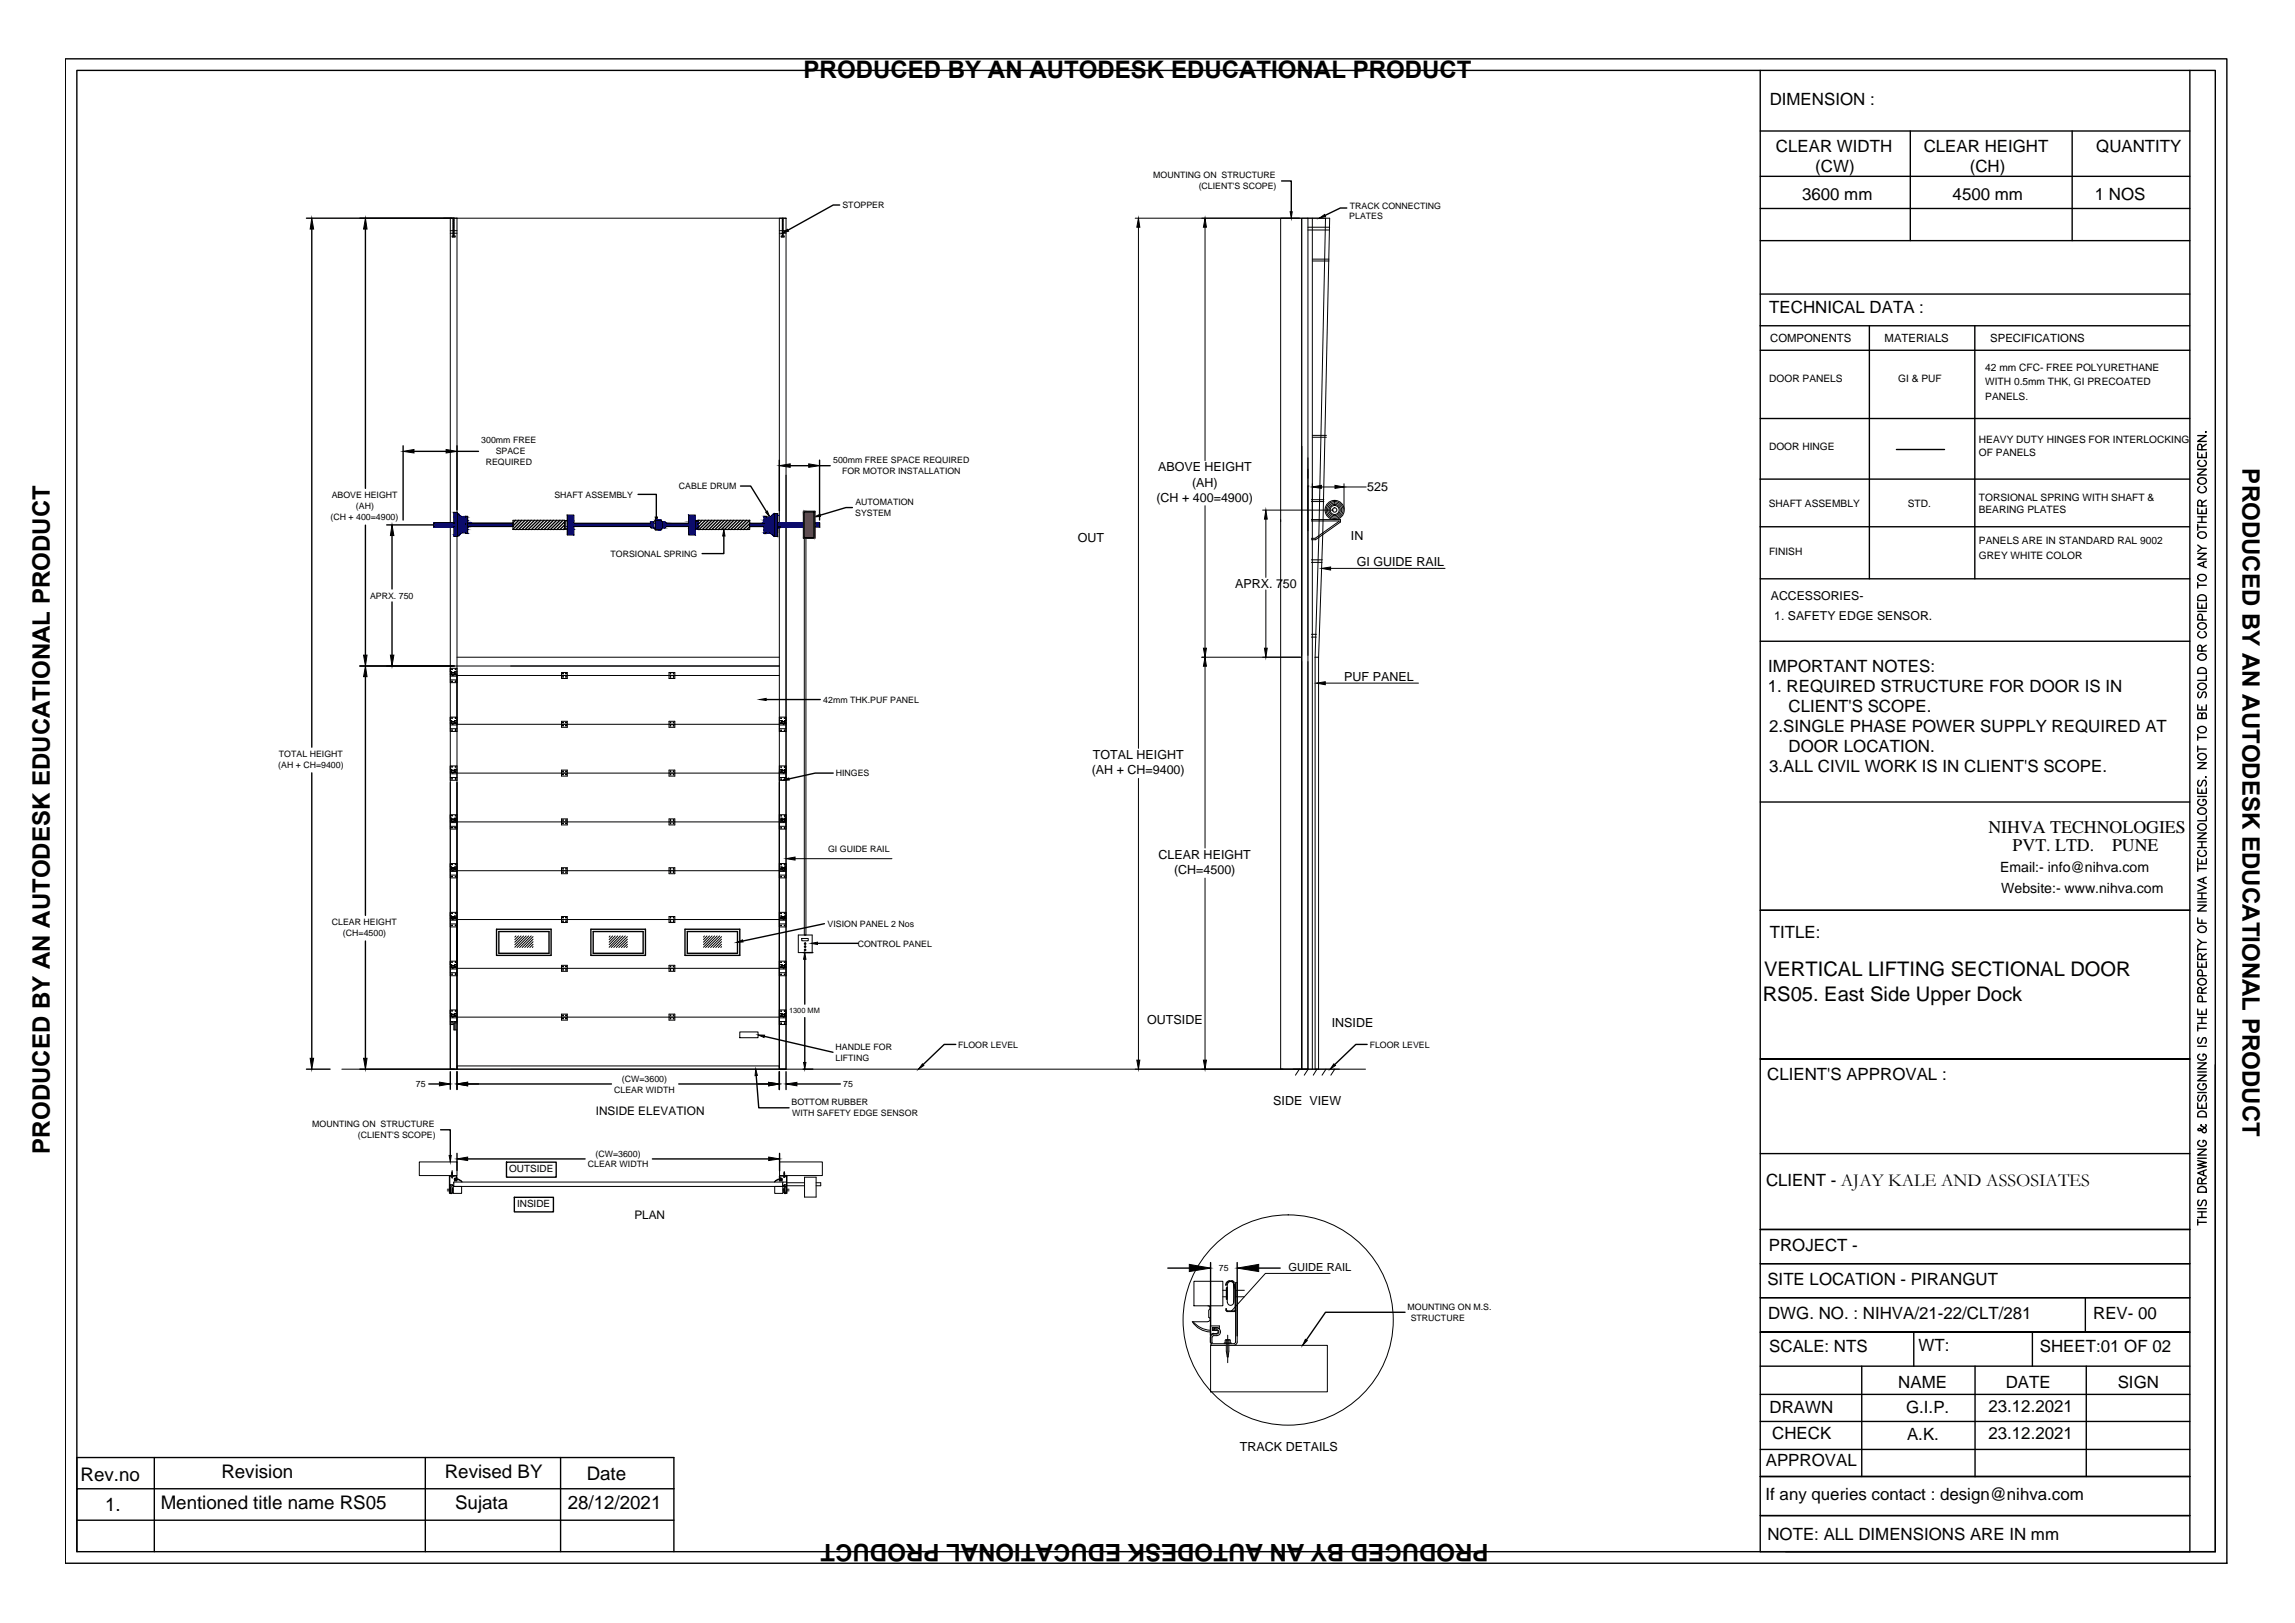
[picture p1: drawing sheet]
<svg xmlns="http://www.w3.org/2000/svg" width="420mm" height="297mm" viewBox="0 0 420 297" stroke-linecap="round" stroke-linejoin="round" font-family="sans-serif">
<defs><g id="words">
<g font-size="4.4">
<text x="147.1" y="14.2">PRODUCED BY AN AUTODESK EDUCATIONAL PRODUCT</text>
<text x="410.5" y="85.7" transform="rotate(90 410.5 85.7)">PRODUCED BY AN AUTODESK EDUCATIONAL PRODUCT</text>
<text x="9.1" y="211.1" transform="rotate(-90 9.1 211.1)">PRODUCED BY AN AUTODESK EDUCATIONAL PRODUCT</text>
<text x="272.5" y="282.6" transform="rotate(-180 272.5 282.6)">PRODUCED BY AN AUTODESK EDUCATIONAL PRODUCT</text>
</g>
<g font-size="3.7">
<text x="323" y="178.7">VERTICAL LIFTING SECTIONAL DOOR</text>
<text x="322.7" y="183.1">RS05. East Side Upper Dock</text>
</g>
<g font-size="3.4">
<text x="14.7" y="271">Rev.no</text>
<text x="40.5" y="270.5">Revision</text>
<text x="81.4" y="270.5">Revised BY</text>
<text x="107.4" y="270.8">Date</text>
<text x="19.2" y="276.5">1.</text>
<text x="29.4" y="276.2">Mentioned title name RS05</text>
<text x="83.3" y="276.2">Sujata</text>
<text x="103.9" y="276.2">28/12/2021</text>
</g>
<g font-size="3.3">
<text x="364" y="152.4">NIHVA TECHNOLOGIES</text>
<text x="368.5" y="155.8">PVT. LTD.</text>
<text x="386.7" y="155.8">PUNE</text>
</g>
<g font-size="3.1">
<text x="324" y="19.2">DIMENSION :</text>
<text x="325.1" y="27.7">CLEAR WIDTH</text>
<text x="352.2" y="27.7">CLEAR HEIGHT</text>
<text x="383.8" y="27.7">QUANTITY</text>
<text x="332.3" y="31.4">(CW)</text>
<text x="360.6" y="31.4">(CH)</text>
<text x="329.9" y="36.5">3600 mm</text>
<text x="357.5" y="36.5">4500 mm</text>
<text x="383.5" y="36.6">1 NOS</text>
<text x="323.9" y="57.2">TECHNICAL DATA :</text>
<text x="323.7" y="123">IMPORTANT NOTES:</text>
<text x="323.7" y="126.7">1. REQUIRED STRUCTURE FOR DOOR IS IN</text>
<text x="327.4" y="130.4">CLIENT'S SCOPE.</text>
<text x="323.9" y="134">2.SINGLE PHASE POWER SUPPLY REQUIRED AT</text>
<text x="327.4" y="137.7">DOOR LOCATION.</text>
<text x="323.9" y="141.4">3.ALL CIVIL WORK IS IN CLIENT'S SCOPE.</text>
<text x="324" y="171.7">TITLE:</text>
<text x="323.5" y="197.6">CLIENT'S APPROVAL :</text>
<text x="323.3" y="217.1">CLIENT - AJAY KALE AND ASSOSIATES</text>
<text x="323.8" y="229">PROJECT -</text>
<text x="323.6" y="235.2">SITE LOCATION - PIRANGUT</text>
<text x="323.7" y="241.4">DWG. NO. : NIHVA/21-22/CLT/281</text>
<text x="383.2" y="241.4">REV- 00</text>
<text x="323.9" y="247.5">SCALE: NTS</text>
<text x="351.3" y="247.3">WT:</text>
<text x="373.4" y="247.5">SHEET:01 OF 02</text>
<text x="347.5" y="254.1">NAME</text>
<text x="367.2" y="254.1">DATE</text>
<text x="387.7" y="254.1">SIGN</text>
<text x="323.9" y="258.7">DRAWN</text>
<text x="324.5" y="263.3">CHECK</text>
<text x="349" y="258.6">G.I.P.</text>
<text x="349.1" y="263.5">A.K.</text>
<text x="364" y="258.4">23.12.2021</text>
<text x="364" y="263.3">23.12.2021</text>
<text x="323.3" y="268.4">APPROVAL</text>
<text x="323.2" y="274.5">If any queries contact : design@nihva.com</text>
<text x="323.6" y="281.9">NOTE: ALL DIMENSIONS ARE IN mm</text>
</g>
<g font-size="2.6">
<text x="366.2" y="159.6">Email:- info@nihva.com</text>
<text x="366.4" y="163.4">Website:- www.nihva.com</text>
</g>
<g font-size="2.3">
<text x="212" y="86.2">ABOVE HEIGHT</text>
<text x="218.2" y="89">(AH)</text>
<text x="250.3" y="89.9">525</text>
<text x="211.7" y="91.8">(CH + 400=4900)</text>
<text x="197.3" y="99.1">OUT</text>
<text x="247.3" y="98.9">IN</text>
<text x="226.1" y="107.6">APRX. 750</text>
<text x="248.4" y="103.5">GI GUIDE RAIL</text>
<text x="246.1" y="124.6">PUF PANEL</text>
<text x="199.9" y="141.7">(AH + CH=9400)</text>
<text x="200.1" y="139">TOTAL HEIGHT</text>
<text x="212.1" y="157.2">CLEAR HEIGHT</text>
<text x="214.9" y="159.9">(CH=4500)</text>
<text x="210" y="187.4">OUTSIDE</text>
<text x="243.8" y="187.9">INSIDE</text>
<text x="233.1" y="202.3">SIDE VIEW</text>
<text x="227" y="265.5">TRACK DETAILS</text>
</g>
<g font-size="2.2">
<text x="324.2" y="109.8">ACCESSORIES-</text>
<text x="324.8" y="113.5">1. SAFETY EDGE SENSOR.</text>
<text x="109.1" y="204.1">INSIDE ELEVATION</text>
<text x="116.1" y="223.1">PLAN</text>
</g>
<g font-size="2.1">
<text x="324.1" y="62.6">COMPONENTS</text>
<text x="345" y="62.6">MATERIALS</text>
<text x="364.4" y="62.6">SPECIFICATIONS</text>
</g>
<text font-size="2" x="235.9" y="232.6">GUIDE RAIL</text>
<g font-size="1.9">
<text x="323.9" y="70">DOOR PANELS</text>
<text x="347.5" y="70">GI &amp; PUF</text>
<text x="363.4" y="67.9">42 mm CFC- FREE POLYURETHANE</text>
<text x="363.4" y="70.4">WITH 0.5mm THK, GI PRECOATED</text>
<text x="363.4" y="73.2">PANELS.</text>
<text x="323.9" y="82.4">DOOR HINGE</text>
<text x="362.3" y="81">HEAVY DUTY HINGES FOR INTERLOCKING</text>
<text x="362.3" y="83.5">OF PANELS</text>
<text x="323.8" y="92.8">SHAFT ASSEMBLY</text>
<text x="349.3" y="92.8">STD.</text>
<text x="362.3" y="93.9">BEARING PLATES</text>
<text x="362.3" y="91.7">TORSIONAL SPRING WITH SHAFT &amp;</text>
<text x="323.9" y="101.5">FINISH</text>
<text x="362.3" y="99.6">PANELS ARE IN STANDARD RAL 9002</text>
<text x="362.3" y="102.2">GREY WHITE COLOR</text>
</g>
<g font-size="1.8">
<text x="93.2" y="214.6">OUTSIDE</text>
<text x="94.7" y="221">INSIDE</text>
</g>
<g font-size="1.6">
<text x="211.1" y="32.5">MOUNTING ON STRUCTURE</text>
<text x="219.5" y="34.5">(CLIENT'S SCOPE)</text>
<text x="154.2" y="38.1">STOPPER</text>
<text x="247" y="40.1">PLATES</text>
<text x="247.1" y="38.2">TRACK CONNECTING</text>
<text x="88.1" y="81.2">300mm FREE</text>
<text x="90.8" y="83.1">SPACE</text>
<text x="88.9" y="85.1">REQUIRED</text>
<text x="124.3" y="89.5">CABLE DRUM</text>
<text x="152.5" y="84.8">500mm FREE SPACE REQUIRED</text>
<text x="154.1" y="86.8">FOR MOTOR INSTALLATION</text>
<text x="60.5" y="95.1">(CH + 400=4900)</text>
<text x="60.7" y="91.2">ABOVE HEIGHT</text>
<text x="65.2" y="93.1">(AH)</text>
<text x="101.5" y="91.1">SHAFT ASSEMBLY</text>
<text x="156.6" y="94.5">SYSTEM</text>
<text x="156.6" y="92.5">AUTOMATION</text>
<text x="111.8" y="101.9">TORSIONAL SPRING</text>
<text x="67.7" y="109.6">APRX. 750</text>
<text x="150.7" y="128.6">42mm THK.PUF PANEL</text>
<text x="50.9" y="140.5">(AH + CH=9400)</text>
<text x="51.1" y="138.5">TOTAL HEIGHT</text>
<text x="153" y="142.1">HINGES</text>
<text x="151.6" y="155.9">GI GUIDE RAIL</text>
<text x="60.8" y="169.3">CLEAR HEIGHT</text>
<text x="62.8" y="171.3">(CH=4500)</text>
<text x="151.5" y="169.6">VISION PANEL 2 Nos</text>
<text x="157" y="173.2">CONTROL PANEL</text>
<text x="175.4" y="191.7">FLOOR LEVEL</text>
<text x="250.8" y="191.7">FLOOR LEVEL</text>
<text x="153" y="192.2">HANDLE FOR</text>
<text x="153" y="194.2">LIFTING</text>
<text x="76.1" y="199">75</text>
<text x="112.5" y="200">CLEAR WIDTH</text>
<text x="113.8" y="198">(CW=3600)</text>
<text x="144.9" y="202.3">BOTTOM RUBBER</text>
<text x="154.4" y="199">75</text>
<text x="57.2" y="206.2">MOUNTING ON STRUCTURE</text>
<text x="65.5" y="208.2">(CLIENT'S SCOPE)</text>
<text x="145" y="204.3">WITH SAFETY EDGE SENSOR</text>
<text x="107.6" y="213.7">CLEAR WIDTH</text>
<text x="109" y="211.7">(CW=3600)</text>
<text x="223.2" y="232.6">75</text>
<text x="257.7" y="239.8">MOUNTING ON M.S.</text>
<text x="258.3" y="241.8">STRUCTURE</text>
</g>
<text font-size="1.4" x="144.5" y="185.5">1300 MM</text>
</g></defs>
<!-- layer: DOOR -->
<g fill="none" stroke="#000" stroke-width=".18">
<path d="M81.9 217.6h.5M81.9 217.9h.5M82.3 215.3v3.1l.1-3.1M82.4 218v.3M82.4 216.8l.5 .1M82.4 218l.1 .3 .1 .1M82.4 216.9v1.1M82.4 218h.1M82.4 216.8v.1M82.4 216.9h.4M82.4 215.2l1.2 .1M82.4 217.4v.8"/>
<path d="M82.4 218.3l.3 .2M82.5 215.2l-.1 .1M82.5 215.1l-.2 .2M82.6 215.2h.1M82.6 215.2v.2M82.6 215.4h.3M82.7 215.4h.1M82.8 217.5v.6zM82.8 214.2v1.5M82.8 217.3l-.3-.1-.1 .4a.6 .6 0 0 0 .2 .8l.2-.2v-.8M82.8 216.9h.1M82.8 214.8l-.1-.3v.9l.2-.2"/>
<path d="M82.8 218.2l-.1 .2M82.8 217.6h.2M82.8 217.9h.2M82.9 215.4h.1M82.9 218.2l-.2 .2M82.9 215.2h.1M83 217.1h1.5v1.3h-1.5zM83 217v.1M83.1 216.5v.4M83.1 216.9v.2h60.9M83.3 215.9h.2v.1h-.3v.1h.4v-.2M83.5 215.7l-.2 .1v.1"/>
<path d="M83.5 215.7h-.2v.2M83.5 215.6l-.3 .1v.2l.3 .1-.2-.1M83.6 215.3l-.1 .3M83.6 215.2h.1M83.6 215.3v.2M83.6 215.7v.1M83.7 215.5l-.2 .2M83.7 215.9h.1M83.7 215.8h.1M83.7 215.6l-.2 .1M83.7 215.8l.5 .1 .4 .4M83.7 215.9l.5 .1 .4 .3"/>
<path d="M141.8 217.1h1.5v1.3h-1.5zM142.7 215.9h.1M142.7 215.8h.1M142.7 215.9v.2h.4v-.1M142.7 215.3v.2M142.7 215.7v.1M142.7 215.9l-.5 .1-.4 .3M142.7 215.8l-.5 .1-.4 .4M142.7 215.6l.2 .1M142.7 215.5l.2 .2M142.8 215.3v.2M142.8 215.2h.1"/>
<path d="M142.8 215.5l.1 .1M142.8 215.7l.3 .1-.1 .1M142.8 215.7h.3l-.1 .2M142.8 215.6h.2a.21 .21 0 0 1 .1 .3 .21 .21 0 0 1-.3 .1l.2-.1M143 215.9h-.2v.1h.4M143.2 216.3l.1 .2M143.3 216.5v.4M143.3 216.9l-.1 .2M143.3 217.6h.2M143.3 217.9h.2M143.3 217v.1M143.4 215.2h.1"/>
<path d="M143.4 215.2v.2M143.5 216.9h.1M143.5 215.4h.1M143.5 217.5l.1 .6zM143.6 214.5v.9zM143.6 216.9h.3M143.6 214.5v1M143.6 217.4v.8M143.6 216.9h.1M143.7 218.5h.1M143.7 218.4l-.2-.2 .3 .2M143.7 215.2v.2h-.2"/>
<path d="M143.7 215.4h.1M143.8 215.2h.1M143.9 217.4v.8l-.1 .2-.2-.2M143.9 215.2l-1.2 .1M143.9 217.3l-.1-.1-.2 .1M143.9 217.3v.9M143.9 215.2l.1 .1M143.9 215.1l.2 .2M143.9 218.3l-.1 .2M143.9 216.8l-.4 .1M143.9 216.9v1.4M144 216.8v.1"/>
<path d="M144 216.9h.1M144 218l-.2 .4M144 216.3h-60.9v.2M144 215.3v3.1l.1-3.1M144 217.6h.5M144 217.9h.5M218.6 234.5h5.3v4.5h-5.3zM221.1 239a.4 .4 0 0 1 .4 .3 .4 .4 0 0 1-.2 .5M221.3 239.8v1.3a.4 .4 0 0 1 .2 .4 .4 .4 0 0 1-.4 .4M221.5 239.3v.2M223.9 237.3h.6M223.9 236.1h.6"/>
<path d="M224.4 235.2h.1M224.4 239.8v-.3h.2v.3M224.5 239.8l.2 .2h1.3l.2-.2M224.5 235.7h.2v2.1h-.2zM224.7 235.1v3.3M225.1 234.5h.6l.1 .3M225.1 234.4h.4M225.1 234.4a.83 .83 0 0 0-.7 .8M225.1 234.5a.7 .7 0 0 0-.6 .7M225.5 234.4l.5 .3M225.8 234.8l.3 1M225.9 235.1v2.2a1.84 1.84 0 0 1-.3 1.5 .57 .57 0 0 1-.9-.5"/>
<path d="M225.9 235.1v3.3M225.9 235.1a.57 .57 0 0 0-.6-.6 .57 .57 0 0 0-.6 .6M225.9 234.8l.3 1.1M226.1 235.8v4l-.1 .1h-1.3l-.1-.1M227.8 236.1h-1.6v1.2h1.6M218.3 241.9a4.4 4.4 0 0 0 3.3 1.9M218.4 241.9a4.4 4.4 0 0 0 3.1 1.6M221.6 243.9v.5M221.6 244.7v1M221.6 245.7l.2 .1 .1-.1M221.6 243.4v.1M221.8 245.9h4.1"/>
<path d="M221.8 245.9l-.1 .1 .1 .2M221.9 244.7v1M222.2 244.4h.5M222.2 244.1h.5M222.2 244.2h.5M222.2 244.2l-.5 .2-.1 .3M222.2 244l-.6 .3M222.2 244.4l-.3 .3M222.7 243.1l-.6 .1 .6 .2M222.7 243h-.7v.5h.7M222.8 243.5a.28 .28 0 0 1 .2 .2 .28 .28 0 0 1-.2 .3M222.8 243a.7 .7 0 0 1 .6 .7 .7 .7 0 0 1-.6 .7"/>
<path d="M222.8 243.3a.4 .4 0 0 1 .4 .4 .4 .4 0 0 1-.4 .5M222.8 243l.5 .2-.1-.5h-1.6v.7M224.1 245.9v-.1h1.3v.1M224.3 245.8v-.5l.1-.1h.8v.6M224.4 245.2h.7M224.5 245.3v2l.2 1h.1l.2-1v-2M224.8 244.4v5M226.2 245.6l-.3 .3M226.2 245.6v-10.8h.3v10.8M226.5 245.6l-.3 .5-.3 .1"/>
</g>
<path d="M82.4 215.2h1.2M142.8 215.2h1.1M221.8 246.2h4.1" fill="none" stroke="#dd6e6e" stroke-width=".18"/>
<!-- layer: 0 -->
<g fill="none" stroke="#000" stroke-width=".18">
<path d="M81.2 39.9h62.7M82.4 39.9h1.3v155.8h-1.3zM82.9 39.9v3.3M83.1 39.9l-.2 .1M83.1 39.9v3.3M142.7 39.9h1.2v155.8h-1.2zM143.2 39.9v3.3M143.3 39.9l-.1 .2M143.4 39.9v3.3M207.8 39.9h30.3M234.5 39.9h3.8v155.8h-3.8zM238.3 39.9h1.2v155.8h-1.2z"/>
<path d="M238.3 39.9h1.2M82.4 42.7h1.3M82.4 42.2h1.3M82.8 43.2h.5v.2h-.5zM83.1 42.2l-.2 .1M83.1 40l-.2 .2M83.1 40.2l-.2 .1M83.1 40.3l-.2 .2M83.1 40.4l-.2 .2M83.1 40.6l-.2 .2M83.1 40.7l-.2 .2M83.1 40.9l-.2 .1"/>
<path d="M83.1 41l-.2 .2M83.1 41.2l-.2 .1M83.1 41.3l-.2 .2M83.1 41.5l-.2 .1M83.1 41.6l-.2 .2M83.1 41.8l-.2 .1M83.1 41.9l-.2 .2M83.1 42.1l-.2 .1M83.1 42.6l-.2 .2M83.1 42.8l-.2 .1M83.1 42.9l-.2 .2M83.1 43.1l-.1 .1"/>
<path d="M83.1 42.3l-.2 .2M83.1 42.5l-.2 .1M142.7 42.7h1.2M142.7 42.2h1.2M143 43.2h.6v.2h-.6zM143.4 42.2h.1M143.4 40.1l-.2 .1M143.4 40.2l-.2 .2M143.4 40.3l-.2 .2M143.4 40.5l-.2 .1M143.4 40.6l-.2 .2M143.4 40.8l-.2 .1"/>
<path d="M143.4 40.9l-.2 .2M143.4 41.1l-.2 .1M143.4 41.2l-.2 .2M143.4 41.3l-.2 .2M143.4 41.5l-.2 .1M143.4 41.6l-.2 .2M143.4 41.8l-.2 .1M143.4 41.9l-.2 .2M143.4 42.1l-.2 .1M143.4 42.6l-.2 .2M143.4 42.8l-.2 .1M143.4 42.9l-.2 .2"/>
<path d="M143.4 43.1l-.1 .1M143.4 42.2l-.2 .2M143.4 42.3l-.2 .2M143.4 42.5l-.2 .1M208.4 41.6v95.4M220.6 41.6v42.7M240.3 47.4h3M240.3 47.8h3M240.3 79.7h2.5M79.4 96.4h3.7v1.7M83.1 93.8h.6v.2M83.7 94l.9 .6h.7"/>
<path d="M83.7 94v4.1l.9-.6h.7M103.3 95.2h-9.4v.6h-8.3v-1.3h-.3v3.1h.3v-1.2h8.3v.5h9.4M103.3 95.2l.3 .1M103.3 95.2v1.7M103.6 95.3h.1M103.6 96.8h.1M103.6 95.3h.3M103.6 96.8h.3M103.6 96.8l-.3 .1M103.6 95.3v1.5M119 95.8h-14v-1.5h-1.1v3.6h1.1v-1.5h14M119 96.4l.2 .2h.5"/>
<path d="M119 95.8v.6M119.7 95.5h-.5l-.2 .3M119.7 95.5l.3-.3v1.8l-.3-.4M119.7 95.5v1.1M121.3 95.5l-.3-.3v1.8l.3-.4h.5l.1-.2h4.2v1.5h1.2v-1.1l10 .1v-.5h2.6v1.2M121.3 95.5h.5l.1 .3M121.3 95.5v1.1M121.9 95.8v.6M127.6 95.3h.1M127.6 95.3h-.3v-1h-1.2v1.5h-4.2M127.6 95.3v1.5M127.8 95.2h9.5v.6h2.6"/>
<path d="M127.8 95.2l-.2 .1M127.8 95.2v1.7M140.2 94.5h.1M140.2 94.5h-.3v1.9M140.2 94.5v3.1M141.7 94h.1M141.7 94h.7v1.7h4.7M141.7 94l-.8 .6h-.7M142.4 95.7v.7M143 96.4h-.6v1.1M143.9 87v108.7h-1.2v-55.5M147.1 96.4h-4.7v1.8h-.7l-.8-.7h-.7"/>
<path d="M147.1 93.6h2.1v4.9h-2.1zM147.2 98.5v72.6M147.5 98.5v72.6M150 95.7h-.8v.7h.8M220.6 92.6v26M231.2 93.4h12.9M231.7 95v10.7M234.5 95.1v.4M240.1 91.5h2.3M240.1 91.8h2.3M240.1 95.1h5.3v.5l-4.6 3.2h-.7M240.1 95.3h5l-4.3 3.2h-.7"/>
<path d="M240.3 80h2.5M240.3 88.5v6.8M241.9 89.1h2.5M246.1 88.5v4.6M246.1 89.1h4M231.7 108v10.6M243.6 104h21M82.4 122.3v2.6h1.3v-2.6M82.4 131.2v2.7h1.3v-2.7M83.7 120.3h59M83.7 132.6h59M83.7 123.6h59"/>
<path d="M102.8 123.1h1.1v1.1h-1.1zM102.8 132h1.1v1.1h-1.1zM122.5 123.1h1v1.1h-1zM122.5 132h1v1.1h-1zM142.7 131.2v2.7h1.2M220 120.3h18.1M220.6 121.9v33.3M240.8 120.3l.6-21.9 1.3-58.5h.7l-1.2 57.9-.8 22.5M242.6 125h17.1M82.4 140.2v2.6h1.3v-2.6M82.4 143.2v52.5h1.3v-52.5M82.4 151.7h1.3"/>
<path d="M83.1 151.5h.6M83.7 159.4h59M83.7 150.4h59M83.7 141.5h59M102.8 158.8h1.1v1.1h-1.1zM102.8 140.9h1.1v1.1h-1.1zM102.8 149.9h1.1v1.1h-1.1zM122.5 158.8h1v1.1h-1zM122.5 140.9h1v1.1h-1zM122.5 149.9h1v1.1h-1zM142.7 151.7h1.2M142.7 142.8h1.2"/>
<path d="M145.6 157.2h17.7M208.4 142.5v51.5M82.4 169.6h1.3M82.4 178.6h1.3M82.4 160.7h1.3M83.7 177.2h59M83.7 168.3h59M94.5 171.3l-.3 .2M94.9 171.3l-.7 .7M95.4 171.3l-1.2 1.1M95.9 171.3l-1.7 1.6M96.3 171.3l-2.1 2.1"/>
<path d="M96.8 171.3l-2.1 2.1M97.3 171.3l-2.2 2.1M97.6 171.4l-2 2M97.6 171.9l-1.5 1.5M97.6 172.4l-1.1 1M97.6 172.8l-.6 .6M97.6 173.2l-.1 .2M102.8 167.7h1.1v1.1h-1.1zM102.8 176.7h1.1v1.1h-1.1zM111.7 171.3l-.2 .2M112.2 171.3l-.7 .7M112.6 171.3l-1.1 1.1"/>
<path d="M113.1 171.3l-1.6 1.6M113.6 171.3l-2.1 2.1M114 171.3l-2.1 2.1M114.5 171.3l-2.1 2.1M114.9 171.4l-2.1 2M114.9 171.9l-1.6 1.5M114.9 172.4l-1.1 1M114.9 172.8l-.7 .6M114.9 173.2l-.2 .2M122.5 167.7h1v1.1h-1zM122.5 176.7h1v1.1h-1zM129 171.3l-.2 .2"/>
<path d="M129.4 171.3l-.6 .7M129.9 171.3l-1.1 1.1M130.4 171.3l-1.6 1.6M130.8 171.3l-2 2.1M131.3 171.3l-2.1 2.1M131.8 171.3l-2.2 2.1M132.1 171.4l-2 2M132.1 171.9l-1.5 1.5M132.1 172.4l-1.1 1M132.1 172.8l-.6 .6M132.1 173.2l-.1 .2M142.7 169.6h1.2"/>
<path d="M142.7 178.6h1.2M142.7 160.7h1.2M146.1 171.1h2.6v3.2h-2.6zM146.8 171.8h1.2v.4h-1.2zM220.6 160.7v33.3M82.4 187.5h1.3M83.7 186.2h59M83.7 187.2h-.6v1.3h.6M102.8 185.6h1.1v1.1h-1.1zM122.5 185.6h1v1.1h-1zM135.4 188.9h3.4v1h-3.4zM142.7 187.5h1.2"/>
<path d="M207.8 195.7h30.3M76.8 212.7h6.9v2.5h-6.9zM142.7 212.7h7.9v2.5h-7.9zM144.1 216.5h3.2M144.1 217h3.2M147.3 215.4h2.1v3.7h-2.1zM149.4 216.5h.9v.5h-.9M243.5 233.1h-11.8l-6.2 6.8M218.3 241.9h2.8M221.6 246.2h21.4v8.5h-21.4z"/>
<circle cx="244.3" cy="93.3" r="1.55"/>
<circle cx="244.3" cy="93.3" r="1.29"/>
<circle cx="244.3" cy="93.3" r=".83"/>
<circle cx="244.3" cy="93.3" r="1.04"/>
<circle cx="244.3" cy="93.3" r=".4"/>
<circle cx="244.3" cy="93.3" r="1.76"/>
<circle cx="82.8" cy="122.5" r=".06"/>
<circle cx="82.8" cy="131.4" r=".06"/>
<circle cx="82.8" cy="133.6" r=".06"/>
<circle cx="82.8" cy="124.7" r=".06"/>
<circle cx="83.4" cy="122.5" r=".06"/>
<circle cx="83.4" cy="131.4" r=".06"/>
<circle cx="83.4" cy="133.6" r=".06"/>
<circle cx="83.4" cy="124.7" r=".06"/>
<circle cx="103.1" cy="123.9" r=".06"/>
<circle cx="103.1" cy="132.8" r=".06"/>
<circle cx="103.1" cy="123.3" r=".06"/>
<circle cx="103.1" cy="132.2" r=".06"/>
<circle cx="103.6" cy="123.3" r=".06"/>
<circle cx="103.6" cy="123.9" r=".06"/>
<circle cx="103.6" cy="132.8" r=".06"/>
<circle cx="103.6" cy="132.2" r=".06"/>
<circle cx="122.8" cy="132.2" r=".06"/>
<circle cx="122.8" cy="132.8" r=".06"/>
<circle cx="122.8" cy="123.9" r=".06"/>
<circle cx="122.8" cy="123.3" r=".06"/>
<circle cx="123.3" cy="123.3" r=".06"/>
<circle cx="123.3" cy="132.2" r=".06"/>
<circle cx="123.3" cy="132.8" r=".06"/>
<circle cx="123.3" cy="123.9" r=".06"/>
<circle cx="143" cy="131.4" r=".06"/>
<circle cx="143" cy="133.6" r=".06"/>
<circle cx="143.6" cy="133.6" r=".06"/>
<circle cx="143.6" cy="131.4" r=".06"/>
<circle cx="82.8" cy="158.2" r=".06"/>
<circle cx="82.8" cy="140.4" r=".06"/>
<circle cx="82.8" cy="142.6" r=".06"/>
<circle cx="82.8" cy="151.5" r=".06"/>
<circle cx="82.8" cy="149.3" r=".06"/>
<circle cx="83.4" cy="151.5" r=".06"/>
<circle cx="83.4" cy="140.4" r=".06"/>
<circle cx="83.4" cy="142.6" r=".06"/>
<circle cx="83.4" cy="158.2" r=".06"/>
<circle cx="83.4" cy="149.3" r=".06"/>
<circle cx="103.1" cy="159" r=".06"/>
<circle cx="103.1" cy="159.6" r=".06"/>
<circle cx="103.1" cy="150.1" r=".06"/>
<circle cx="103.1" cy="150.7" r=".06"/>
<circle cx="103.1" cy="141.2" r=".06"/>
<circle cx="103.1" cy="141.8" r=".06"/>
<circle cx="103.6" cy="159" r=".06"/>
<circle cx="103.6" cy="159.6" r=".06"/>
<circle cx="103.6" cy="150.7" r=".06"/>
<circle cx="103.6" cy="141.8" r=".06"/>
<circle cx="103.6" cy="150.1" r=".06"/>
<circle cx="103.6" cy="141.2" r=".06"/>
<circle cx="122.8" cy="150.7" r=".06"/>
<circle cx="122.8" cy="159" r=".06"/>
<circle cx="122.8" cy="159.6" r=".06"/>
<circle cx="122.8" cy="141.2" r=".06"/>
<circle cx="122.8" cy="150.1" r=".06"/>
<circle cx="122.8" cy="141.8" r=".06"/>
<circle cx="123.3" cy="159" r=".06"/>
<circle cx="123.3" cy="141.8" r=".06"/>
<circle cx="123.3" cy="150.1" r=".06"/>
<circle cx="123.3" cy="150.7" r=".06"/>
<circle cx="123.3" cy="159.6" r=".06"/>
<circle cx="123.3" cy="141.2" r=".06"/>
<circle cx="143" cy="151.5" r=".06"/>
<circle cx="143" cy="158.2" r=".06"/>
<circle cx="143" cy="149.3" r=".06"/>
<circle cx="143" cy="140.4" r=".06"/>
<circle cx="143" cy="142.6" r=".06"/>
<circle cx="143.6" cy="140.4" r=".06"/>
<circle cx="143.6" cy="158.2" r=".06"/>
<circle cx="143.6" cy="142.6" r=".06"/>
<circle cx="143.6" cy="149.3" r=".06"/>
<circle cx="143.6" cy="151.5" r=".06"/>
<circle cx="82.8" cy="176.1" r=".06"/>
<circle cx="82.8" cy="167.2" r=".06"/>
<circle cx="82.8" cy="178.3" r=".06"/>
<circle cx="82.8" cy="160.4" r=".06"/>
<circle cx="82.8" cy="169.4" r=".06"/>
<circle cx="83.4" cy="169.4" r=".06"/>
<circle cx="83.4" cy="178.3" r=".06"/>
<circle cx="83.4" cy="160.4" r=".06"/>
<circle cx="83.4" cy="176.1" r=".06"/>
<circle cx="83.4" cy="167.2" r=".06"/>
<circle cx="103.1" cy="168.6" r=".06"/>
<circle cx="103.1" cy="176.9" r=".06"/>
<circle cx="103.1" cy="177.5" r=".06"/>
<circle cx="103.1" cy="168" r=".06"/>
<circle cx="103.6" cy="168.6" r=".06"/>
<circle cx="103.6" cy="176.9" r=".06"/>
<circle cx="103.6" cy="177.5" r=".06"/>
<circle cx="103.6" cy="168" r=".06"/>
<circle cx="122.8" cy="176.9" r=".06"/>
<circle cx="122.8" cy="177.5" r=".06"/>
<circle cx="122.8" cy="168.6" r=".06"/>
<circle cx="122.8" cy="168" r=".06"/>
<circle cx="123.3" cy="168.6" r=".06"/>
<circle cx="123.3" cy="177.5" r=".06"/>
<circle cx="123.3" cy="176.9" r=".06"/>
<circle cx="123.3" cy="168" r=".06"/>
<circle cx="143" cy="178.3" r=".06"/>
<circle cx="143" cy="167.2" r=".06"/>
<circle cx="143" cy="169.4" r=".06"/>
<circle cx="143" cy="160.4" r=".06"/>
<circle cx="143" cy="176.1" r=".06"/>
<circle cx="143.6" cy="167.2" r=".06"/>
<circle cx="143.6" cy="160.4" r=".06"/>
<circle cx="143.6" cy="169.4" r=".06"/>
<circle cx="143.6" cy="176.1" r=".06"/>
<circle cx="143.6" cy="178.3" r=".06"/>
<circle cx="147.4" cy="173.3" r=".15"/>
<circle cx="147.4" cy="172.7" r=".15"/>
<circle cx="147.4" cy="173.9" r=".15"/>
<circle cx="82.8" cy="187.2" r=".06"/>
<circle cx="82.8" cy="185" r=".06"/>
<circle cx="83.4" cy="185" r=".06"/>
<circle cx="83.4" cy="187.2" r=".06"/>
<circle cx="103.1" cy="185.8" r=".06"/>
<circle cx="103.1" cy="186.4" r=".06"/>
<circle cx="103.6" cy="186.4" r=".06"/>
<circle cx="103.6" cy="185.8" r=".06"/>
<circle cx="122.8" cy="186.4" r=".06"/>
<circle cx="122.8" cy="185.8" r=".06"/>
<circle cx="123.3" cy="185.8" r=".06"/>
<circle cx="123.3" cy="186.4" r=".06"/>
<circle cx="143" cy="187.2" r=".06"/>
<circle cx="143" cy="185" r=".06"/>
<circle cx="143.6" cy="187.2" r=".06"/>
<circle cx="143.6" cy="185" r=".06"/>
<circle cx="235.8" cy="241.6" r="19.2"/>
</g>
<g fill="#000" stroke="#000" stroke-width=".18">
<path d="M236.2 38.7h.4l-.2 1.2zM241.5 39.9l1-.6 .2 .3zM57.1 39.9l.3 2h-.6zM66.9 39.9l.3 2h-.6zM143.2 42.7l1-.7 .2 .3zM208.4 39.9l.3 1.7h-.6zM220.6 39.9l.3 1.7h-.6zM71.8 96.1l.3 1.9h-.6zM73.8 82.6l2-.3v.6zM81.7 82.3l2 .3-2 .3zM119.9 94.6h.5l-.2 1.2zM132.5 96.9l.2 1.2h-.4z"/>
<path d="M140.2 93.7l.3-.2 .4 1.1zM142.7 85.2l2-.3v.6zM148.1 84.9l1.9 .3-1.9 .3zM149 94.6l1.1-.5 .1 .4zM231.7 93.4l.3 1.6h-.5zM240.3 89.1l1.6-.3v.6zM244.4 88.8l1.7 .3-1.7 .3zM66.6 119.9h.6l-.3 2zM71.5 119.9h.6l-.3 2zM220.3 118.6h.6l-.3 1.7zM231.5 118.6h.5l-.3 1.7zM241.9 104l1.7-.2v.5z"/>
<path d="M66.9 121.9l.3 1.9h-.6zM139.1 128l1.2-.2v.4zM220.6 120.3l.3 1.6h-.6zM241 125l1.6-.2v.5zM143.3 142.8l1.1-.4 .1 .4zM143.9 157.2l1.7-.3v.5zM134.8 172.5l1.1-.5 .1 .4zM147.3 174.3l.2 1.3h-.4zM148.5 172.6l1.2-.2v.5zM56.8 193.7h.6l-.3 2zM66.6 193.7h.6l-.3 2zM80.4 198l2 .4-2 .3z"/>
<path d="M83.7 198.4l1.9-.3v.6zM83.7 198.4l1.9-.4v.7zM138.4 195.7l.3 1.1-.5 .1zM138.8 189.4l1.2 .1-.1 .4zM140.7 198.1l2 .3-2 .3zM143.9 198.4l2-.3v.6zM147.1 194.5h.4l-.2 1.2zM168.9 194.7l.2 .3-.9 .7zM208.1 194h.6l-.3 1.7zM220.3 194h.6l-.3 1.7zM244.2 194.7l.3 .3-1 .7zM82.2 211.5h.4l-.2 1.2z"/>
<path d="M83.7 212.1l1.9-.3v.6zM140.7 211.8l2 .3-2 .3zM217.7 231.4l3.9 .7-3.9 .6zM226.5 232.1l3.9-.7v1.3zM239 245.1l.3 .2-.8 .9z"/>
</g>
<g fill="none" stroke="#000" stroke-width=".25">
<path d="M12 10.8h395.7v275.3h-395.7zM14.1 12.9h391.5v271.1h-391.5zM322.3 12.9v271.1h78.6v-271.1M56.1 39.9h27.1M153.7 37.5h-1.2l-8.3 4.6M234.6 33.1h1.8v5.6M239.5 39.9h3.2M246.6 38.1h-1.2l-2.8 1.3M322.3 24h78.6M322.3 38.2h78.6M322.3 32.3h78.6M349.7 24v20"/>
<path d="M379.4 24v20M57.1 41.9v94.9M66.9 41.9v47.5M322.2 59.6h78.7M322.3 53.8h78.6M322.3 44h78.6M342.2 59.6v46.3M361.5 59.6v46.3M322.3 76.6h78.6M322.3 64.1h78.6M402.4 79.7h1.5l-1.5 1.1h1.5M403.8 79v.1z"/>
<path d="M66.9 96.1v23.8M70.8 96.1h12.5M71.8 98v9.8M73.8 81.6v13.6M75.8 82.6h5.9M83.1 95.7h-3.7v.7M83.1 93.8v2.6M83.1 98.1h.6M83.7 81.6v11.7M83.7 82.6h3.9M85.6 95.8v.6M93.9 95.8v.6"/>
<path d="M94.4 95.2l-.5 .5M95 95.2l-1.1 1.1M95.5 95.2l-1.6 1.7M96.1 95.2l-1.7 1.7M96.7 95.2l-1.7 1.7M97.3 95.2l-1.7 1.7M97.8 95.2l-1.6 1.7M98.4 95.2l-1.7 1.7M99 95.2l-1.7 1.7M99.6 95.2l-1.7 1.7M100.2 95.2l-1.8 1.7M100.8 95.2l-1.8 1.7"/>
<path d="M101.3 95.2l-1.7 1.7M101.9 95.2l-1.7 1.7M102.5 95.2l-1.7 1.7M103.1 95.2l-1.7 1.7M103.3 95.5l-1.3 1.4M103.3 96.1l-.8 .8M103.3 96.7l-.2 .2M116.8 90.5h3.4v4.1M120 95.2h1M120 97h1M127.3 95.3v1.5M128 95.2l-.2 .2"/>
<path d="M128.5 95.2l-.7 .8M129.1 95.2l-1.3 1.4M129.7 95.2l-1.7 1.7M130.3 95.2l-1.7 1.7M130.9 95.2l-1.7 1.7M131.5 95.2l-1.7 1.7M132.1 95.2l-1.8 1.7M132.5 98.1v3.2h-4M132.6 95.2l-1.7 1.7M133.2 95.2l-1.7 1.7M133.8 95.2l-1.7 1.7M134.3 95.2l-1.7 1.7"/>
<path d="M134.9 95.2l-1.7 1.7M135.5 95.2l-1.7 1.7M135.6 89h1.8l2.9 4.6M136.1 95.2l-1.7 1.7M136.7 95.2l-1.7 1.7M137.3 95.2l-1.8 1.7M137.3 96.4v-.6l-1.2 1.1M137.3 96.4l-.6 .5M139.9 97.6h.3M141.7 94v4.1M142.7 84.2v9.3M144.7 85.2h3.4"/>
<path d="M147.2 93.7h1.8v4.7h-1.8zM150 84.2v11M150 95.7v.7M150 85.2h2M156.1 92.9h-1.2l-4.7 1.4M322.2 87.7h78.7M322.2 96.4h78.7M347.2 82.3h8.8M402.4 93v1h1.5v-1M402.4 85.9h1.5l-1.5 1h1.5M402.4 82.8v.9h1.5v-.9M402.4 96v1"/>
<path d="M402.4 99.8l.7 .5M402.4 96.5h1.5M402.4 95.6h1.5M402.4 94.6h1.5M402.4 97.6a.76 .76 0 0 1 1-.3 .76 .76 0 0 1 .4 .9 .82 .82 0 0 1-.9 .3 .82 .82 0 0 1-.5-.7zM402.4 87.7a.83 .83 0 0 1 .9-.3 .83 .83 0 0 1 .6 .8 .82 .82 0 0 1-.9 .4 .82 .82 0 0 1-.6-.7zM402.7 89a.59 .59 0 0 0-.4 .7 .59 .59 0 0 0 .6 .5h.4a.59 .59 0 0 0 .6-.5 .59 .59 0 0 0-.4-.7M402.7 84.3a.56 .56 0 0 0-.4 .6 .56 .56 0 0 0 .6 .5h.4a.56 .56 0 0 0 .6-.5 .56 .56 0 0 0-.4-.6M403.1 92.6l-.1-.9-.4-.2-.2 .4v.7h1.5M403.1 82.3l-.1-.9-.2-.1-.4 .1v.9h1.5M403.1 83.2v.5M403.1 93.4v.6"/>
<path d="M403.1 94.6v1M403.9 91.5l-.8 .5M403.9 81.3l-.8 .5M71.8 110.2v9.7M322.3 105.9h78.6M322.3 117.4h78.6M402.4 110.3v1h1.5v-1M402.4 101.3h1.5l-1.5 1h1.5M402.4 106.6v1M402.4 111.9h1.5M402.4 107.1h1.5M402.4 119.9a.83 .83 0 0 1 .9-.3 .83 .83 0 0 1 .6 .8 .82 .82 0 0 1-.9 .5 .82 .82 0 0 1-.6-.8z"/>
<path d="M402.4 114.3a.83 .83 0 0 1 .9-.3 .83 .83 0 0 1 .6 .7 .82 .82 0 0 1-.9 .5 .82 .82 0 0 1-.6-.8zM402.4 109.1a.87 .87 0 0 1 1.5 .3v.5h-1.5zM402.4 105.4a.76 .76 0 0 1 1-.3 .76 .76 0 0 1 .4 .9 .82 .82 0 0 1-.9 .3 .82 .82 0 0 1-.5-.7zM402.7 115.6a.59 .59 0 0 0-.4 .6 .59 .59 0 0 0 .6 .5h.4a.59 .59 0 0 0 .6-.5 .59 .59 0 0 0-.4-.6M403.1 119.1l-.1-.8-.4-.2-.2 .4v.6h1.5M403.1 110.7v.6M403.2 113.5v-.7a.43 .43 0 0 0-.7-.3l-.1 .3v.7h1.5M403.4 102.9v.7M403.9 102.7l-1.5 .6 1.5 .6M403.9 100.3h-.8l-.7 .6M403.9 118.1l-.8 .5M65.9 121.9h17.3"/>
<path d="M66.9 123.8v43.7M83.7 123.6v9M140.3 128h9.9M402.4 139.6h1.5l-1.5 1h1.5M402.4 129v.9h1.5v-.9M402.4 134.4v1.1M402.4 136.5v1.1M402.4 137.1h1.5M402.4 135h1.5M402.4 138.2a.83 .83 0 0 1 .9-.3 .83 .83 0 0 1 .6 .7 .82 .82 0 0 1-.9 .5 .82 .82 0 0 1-.6-.8zM402.4 133.2a.82 .82 0 0 1 .9-.3 .82 .82 0 0 1 .6 .8 .83 .83 0 0 1-.9 .4 .83 .83 0 0 1-.6-.7zM402.4 125.3a.83 .83 0 0 1 .9-.3 .83 .83 0 0 1 .6 .7 .82 .82 0 0 1-.9 .5 .82 .82 0 0 1-.6-.8z"/>
<path d="M402.4 122.5a.86 .86 0 0 1 1.5 .2v.5h-1.5zM402.6 126.6a.59 .59 0 0 0-.3 .6 .59 .59 0 0 0 .4 .5l.3-.3 .2-.6a.34 .34 0 0 1 .6 0 .72 .72 0 0 1-.1 .9M403.1 130.8l.1-.3h.2h.4l.1 .3v.7h-1.5v-.7l.1-.3 .5 .1 .1 .9M403.1 129.3v.6M403.9 123.6v.9h-1.5M57.1 141.4v52.3M152.5 141.5h-3.3l-4.7 1.1M322.3 146.8h78.6M402.4 157.1v1h1.5v-1M402.4 152.5h1.5l-1.5 1h1.5M402.4 144.2v1h1.5v-1M402.4 158.4v1.1"/>
<path d="M402.4 159h1.5M402.4 155.1h1.5M402.4 154.1h1.5M402.4 145.8h1.5M402.4 151.1a.76 .76 0 0 1 1-.4 .76 .76 0 0 1 .4 1 .82 .82 0 0 1-.9 .2 .82 .82 0 0 1-.5-.7zM402.4 148.1a.82 .82 0 0 1 .9-.3 .82 .82 0 0 1 .6 .8 .83 .83 0 0 1-.9 .4 .83 .83 0 0 1-.6-.7zM402.6 142.8a.59 .59 0 0 0-.3 .6 .59 .59 0 0 0 .4 .5l.3-.3 .2-.6a.34 .34 0 0 1 .6 0 .72 .72 0 0 1-.1 .9M402.7 155.6a.56 .56 0 0 0-.4 .7 .56 .56 0 0 0 .6 .4h.4a.56 .56 0 0 0 .6-.4 .56 .56 0 0 0-.4-.7M402.7 146.3a.53 .53 0 0 0-.3 .8 .82 .82 0 0 0 .9 .3 .82 .82 0 0 0 .6-.7 .46 .46 0 0 0-.6-.4v.4M403.1 144.6v.6M403.1 154.1v1M403.1 157.5v.6"/>
<path d="M403.8 142.2v.1zM403.9 149.3v.9h-1.5M66.9 172.2v21.5M83.7 177.2v-8.9v8.9M90.9 170.1h10v4.8h-10zM91.3 170.5h9.2v4h-9.2zM108.2 170.1h10v4.8h-10zM108.6 170.5h9.1v4h-9.1zM125.4 170.1h10v4.8h-10zM125.8 170.5h9.2v4h-9.2zM147 174.3h1.8M147.3 175.6v8.2"/>
<path d="M149.7 172.6h7.4M150.9 169.1l-14.9 3.1M322.3 166.6h78.6M402.4 176v1h1.5v-1M402.4 168v1h1.5M402.4 165.7h1.5l-1.5 1h1.5M402.4 161.9l1.5 .6-1.5 .6M402.4 173.2v1.1M402.4 173.8h1.5M402.4 171.9l.7 .6M402.4 165.1h1.5M402.4 164.5h1.5"/>
<path d="M402.4 163.5h1.5M402.4 179.4a.82 .82 0 0 1 .9-.3 .82 .82 0 0 1 .6 .7 .83 .83 0 0 1-.9 .5 .83 .83 0 0 1-.6-.8zM402.4 169.8a.82 .82 0 0 1 .9-.3 .82 .82 0 0 1 .6 .7 .83 .83 0 0 1-.9 .5 .83 .83 0 0 1-.6-.8zM403.1 175.6l-.1-.9-.4-.1-.2 .3v.7h1.5M403.1 163.5v1M403.1 168.4v.6M403.1 176.4v.6M403.2 178.6v-.7a.43 .43 0 0 0-.7-.3l-.1 .3v.7h1.5M403.4 160.8v.7M403.9 172.5h-.8l-.7 .6M403.9 160.5l-1.5 .6 1.5 .6M403.9 174.6l-.8 .5"/>
<path d="M56.1 195.7h4.3M65.9 195.7h17.3M78.5 198.4h1.9M82.4 196.1v3.3M83.7 196.1v3.3M85.6 198.4h26.3M124.3 198.4h16.4M138.4 196.9l.5 5.8h5.6M139.9 189.7l12.6 2.9M142.7 196.1v3.3M143.9 196.1v3.3M145.9 198.4h8"/>
<path d="M147 195.7h1.8M147.3 186.2v8.3M175 191.1h-2.1l-3.9 3.7M250.3 191.1h-2.1l-3.8 3.7M400.9 193.8h-78.6h78.6M402.4 196.8h1.5l-1.5 1h1.5M402.4 194.5h1.5l-1.5 1.1h1.5M402.4 184.7v.9h1.5v-.9M402.4 187.6v1.1M402.4 200h1.5M402.4 196.2h1.5M402.4 191.5h1.5"/>
<path d="M402.4 188.2h1.5M402.4 187.3h1.5M402.4 186.2h1.5M402.6 189.9a.55 .55 0 0 0-.3 .6 .55 .55 0 0 0 .4 .4h.2l.3-.9 .5-.1a.69 .69 0 0 1 0 1M402.7 198.3a.53 .53 0 0 0-.3 .9 .82 .82 0 0 0 .9 .2 .82 .82 0 0 0 .6-.7 .46 .46 0 0 0-.6-.4v.4M402.7 192.9a.56 .56 0 0 0-.4 .7 .56 .56 0 0 0 .6 .4h.4a.55 .55 0 0 0 .6-.5 .55 .55 0 0 0-.6-.6v.4M403.1 181.8l-.1-.9-.5-.1-.1 .3v.7h1.5M403.1 185.1v.5M403.1 186.2v1.1M403.2 183.3v-.7a.43 .43 0 0 0-.7-.3l-.1 .3v.7h1.5M403.9 180.7l-.8 .5M405.6 194.9v89.1h-78.7"/>
<path d="M80.7 206.8h1.7v4.7M83.7 211.1v3.1M85.6 212.1h21.5M92.7 212.7h9.1v2.7h-9.1zM94.2 219.1h7.1v2.7h-7.1zM119.4 212.1h21.3M142.7 211.1v3.2M322.3 211.1h78.6M402.4 212.4l1.5 .4-1.5 .4 1.5 .3-1.5 .4M402.4 210.3h1.5l-1.5 1.1h1.5M402.4 201.9v.9h1.5v-.9M402.4 212h1.5"/>
<path d="M402.4 217.4a.87 .87 0 0 1 1.5 .2v.6h-1.5zM402.4 203.6a.86 .86 0 0 1 1.5 .3v.5h-1.5zM402.6 219.6a.55 .55 0 0 0-.3 .6 .55 .55 0 0 0 .4 .5l.2-.1 .3-.8 .5-.2a.69 .69 0 0 1 0 1.1M402.6 200.5a.59 .59 0 0 0-.3 .5 .59 .59 0 0 0 .4 .5l.3-.3 .2-.6a.34 .34 0 0 1 .6 0 .72 .72 0 0 1-.1 .9M402.7 208.7a.56 .56 0 0 0-.4 .7 .56 .56 0 0 0 .6 .4h.4a.55 .55 0 0 0 .6-.5 .55 .55 0 0 0-.6-.6v.4M403 205.8l-.1 .2 .6 .3a.54 .54 0 0 1 .4 .5 .54 .54 0 0 1-.3 .5l-.4-.1-.3-.6a.34 .34 0 0 0-.5 .1l.2 .2a1.98 1.98 0 0 0 1.3-.8l-.1-.3M403.1 216.6l-.1-.9-.4-.1-.2 .4v.6h1.5M403.1 202.2v.6M403.4 214.3v.8M403.9 214.1l-1.5 .6 1.5 .6M403.9 215.6l-.8 .5M213.8 232.1h3.9"/>
<path d="M221.6 231.1v14.6M226.5 231.1v13.4M230.4 232.1h4M322.3 225h78.6M322.3 231.3h78.6M322.3 237.5h78.6M381.8 237.5v6.3M402.4 223.7h1.5M402.4 223.2v1M402.4 222.8h1.5M402.4 221.8h1.5M402.4 221.2h1.5"/>
<path d="M403.1 221.8v1M257.2 240.2h-14.5l-3.5 5.1M322.3 250h78.6M322.3 255.2h78.6M340.8 250v20.2M350.4 243.8v6.2M361.6 250v20.3M372.1 243.8v6.2M381.9 250v20.2M400.9 243.8h-78.6h78.6M14.1 272.5v-5.7h88.5v17.2M14.1 278.2h109.3"/>
<path d="M28.3 266.8v17.2M77.9 266.8v17.2M102.6 266.8h20.8v17.2M123.4 272.5h-109.3v11.5M322.3 260.2h78.6M322.3 277.4h78.6M322.3 265.3h78.6M400.9 270.2h-78.6h78.6"/>
</g>
<!-- layer: at_Rect -->
<path d="M82.4 121.9h60.3M83.7 143.2v52.5M142.7 143.2v52.5M83.7 195.1h59v.6h-59z" fill="none" stroke="#000" stroke-width=".18"/>
<!-- layer: at_Entity -->
<g fill="none" stroke="#000" stroke-width=".18">
<path d="M82.4 123h.3v.1v-.1zM82.4 131.9h.3v.2v-.2zM82.4 132.4h1.3M82.4 132.2h1.3M82.4 132.7h1.3M82.4 133.4h1.3M82.4 123.5h1.3M82.4 123.2h1.3M82.4 123.8h1.3M82.4 124.4h1.3M82.6 123.4v-.2v.2h.1h-.3h.3v.1M82.6 123.2h.1"/>
<path d="M82.6 132.3v-.1l.1 .1h-.3h.3v.1M82.6 132.1v.1M82.7 123.1h.5h-.5M82.7 123.1h.1M82.7 132.1h.5h-.5M82.7 123.3v.1M82.7 132v.1M82.7 132.3h.1M82.8 123.5v.1l.1-.1M82.8 132.4v.2l.1-.2M83.1 123.5v-.1h.3v.1M83.1 132.4v-.1h.3v.1"/>
<path d="M83.2 123h.1M83.2 123.1v.3h.2l-.2-.1M83.2 131.9h.1M83.2 132.1v.2h.2h-.2M83.4 123l-.2 .1M83.4 131.9h-.2v.2M83.7 123h-.5v.1M83.7 122.3h-1.3v.7M83.7 131.9h-.5v.2M83.7 131.2h-1.3v.7M142.7 131.9h.4v.2M142.7 131.2h1.2v.7"/>
<path d="M142.7 132.4h1.2M142.7 132.2h1.2M142.7 132.7h1.2M142.7 133.4h1.2M143 131.9h.1v.2M143 132.4v-.1h.3v.1M143.1 131.9h.1M143.1 132.1v.2h-.1h.1M143.4 132.4v.2l.1-.2M143.7 132.1h-.6h.6M143.7 131.9v.2v-.2h.2zM143.7 132v.1"/>
<path d="M143.7 132.3h.1M143.8 132.3v-.1l-.1 .1h.2h-.2v.1M143.8 132.1v.1M82.4 158.7h.3v.1v-.1zM82.4 149.7h.3v.2v-.2zM82.4 140.8h.3v.2v-.2zM82.4 159.2h1.3M82.4 158.9h1.3M82.4 159.5h1.3M82.4 150.3h1.3M82.4 150h1.3M82.4 150.6h1.3"/>
<path d="M82.4 151.2h1.3M82.4 141.4h1.3M82.4 141.1h1.3M82.4 141.6h1.3M82.4 142.3h1.3M82.6 159.1v-.2v.2h.1h-.3h.3v.1M82.6 158.9h.1M82.6 150.2v-.2v.2h.1h-.3h.3v.1M82.6 150h.1M82.6 141.2v-.1v.1h.1h-.3h.3v.2M82.6 141.1h.1M82.7 158.8h.5h-.5"/>
<path d="M82.7 149.9h.5h-.5M82.7 141h.5h-.5M82.7 140.9v.1M82.7 141.2h.1M82.7 149.9h.1M82.7 150.1v.1M82.7 158.8h.1M82.7 159.1h.1M82.8 159.2v.2l.1-.2M82.8 141.4v.1l.1-.1M82.8 150.3v.1l.1-.1M83.1 159.2v-.1h.3v.1"/>
<path d="M83.1 150.3v-.1h.3v.1M83.1 141.4v-.2h.3v.2M83.2 158.7h.1M83.2 158.8v.3h.2h-.2M83.2 149.7h.1M83.2 149.9v.3h.2l-.2-.1M83.2 140.8h.1M83.2 141v.2h.2h-.2M83.4 158.7h-.2v.1M83.4 149.7h-.2v.2M83.4 140.8h-.2v.2M83.7 158.7h-.5v.1"/>
<path d="M83.7 158h-1.3v.7M83.7 149.7h-.5v.2M83.7 149.1h-1.3v.6M83.7 140.8h-.5v.2M83.7 140.2h-1.3v.6M142.7 158.7h.4v.1M142.7 158h1.2v.7M142.7 149.7h.4v.2M142.7 149.1h1.2v.6M142.7 140.8h.4v.2M142.7 140.2h1.2v.6M142.7 159.2h1.2"/>
<path d="M142.7 158.9h1.2M142.7 159.5h1.2M142.7 150.3h1.2M142.7 150h1.2M142.7 150.6h1.2M142.7 151.2h1.2M142.7 141.4h1.2M142.7 141.1h1.2M142.7 141.6h1.2M142.7 142.3h1.2M143 158.7h.1v.1M143 159.2v-.1h.3v.1"/>
<path d="M143 149.7h.1v.2M143 150.3v-.1h.3v.1M143 140.8h.1v.2M143 141.4v-.2h.3v.2M143.1 158.7h.1M143.1 158.8v.3h-.1h.1M143.1 149.7h.1M143.1 149.9v.3h-.1l.1-.1M143.1 140.8h.1M143.1 141v.2h-.1h.1M143.4 141.4v.1l.1-.1M143.4 150.3v.1l.1-.1"/>
<path d="M143.4 159.2v.2l.1-.2M143.7 158.8h-.6h.6M143.7 158.7v.1v-.1h.2zM143.7 149.9h-.6h.6M143.7 149.7v.2v-.2h.2zM143.7 141h-.6h.6M143.7 140.8v.2v-.2h.2zM143.7 140.9v.1M143.7 141.2h.1M143.7 149.9h.1M143.7 150.1v.1M143.7 158.8h.1"/>
<path d="M143.7 159.1h.1M143.8 159.1v-.2v.2h-.1h.2h-.2v.1M143.8 158.9h.1M143.8 150.2v-.2v.2h-.1h.2h-.2v.1M143.8 150h.1M143.8 141.2v-.1v.1h-.1h.2h-.2v.2M143.8 141.1h.1M82.4 176.5h.3v.2v-.2zM82.4 167.7h.3v.1v-.1zM82.4 168.2h1.3M82.4 167.9h1.3M82.4 168.4h1.3"/>
<path d="M82.4 169.1h1.3M82.4 177.1h1.3M82.4 176.8h1.3M82.4 177.3h1.3M82.4 178h1.3M82.4 160.2h1.3M82.6 177v-.2l.1 .2h-.3h.3v.1M82.6 168v-.1l.1 .1h-.3h.3v.2M82.6 167.9h.1M82.6 176.8h.1M82.7 176.7h.5h-.5M82.7 167.8h.5h-.5"/>
<path d="M82.7 168h.1M82.7 167.7v.1M82.7 176.7h.1M82.7 176.9v.1M82.8 168.2v.1l.1-.1M82.8 177.1v.1l.1-.1M83.1 177.1v-.1h.3v.1M83.1 168.2v-.2h.3v.2M83.2 176.5h.1M83.2 176.7v.3h.2l-.2-.1M83.2 167.8v.2h.2h-.2M83.2 168h.1"/>
<path d="M83.2 167.6v.1M83.4 176.5h-.2v.2M83.4 167.7l-.2 .1M83.7 176.5h-.5v.2M83.7 175.9h-1.3v.6M83.7 167.7h-.5v.1M83.7 167h-1.3v.7M142.7 167.7h.4v.1M142.7 167h1.2v.7M142.7 176.5h.4v.2M142.7 175.9h1.2v.6M142.7 168.2h1.2"/>
<path d="M142.7 167.9h1.2M142.7 168.4h1.2M142.7 169.1h1.2M142.7 177.1h1.2M142.7 176.8h1.2M142.7 177.3h1.2M142.7 178h1.2M142.7 160.2h1.2M143 167.7l.1 .1M143 168.2v-.2h.3v.2M143 176.5h.1v.2M143 177.1v-.1h.3v.1"/>
<path d="M143.1 167.8v.2h-.1h.1M143.1 168h.1M143.1 176.5h.1M143.1 176.7v.3h-.1l.1-.1M143.1 167.6v.1M143.4 168.2v.1l.1-.1M143.4 177.1v.1l.1-.1M143.7 167.8h-.6h.6M143.7 167.7v.1v-.1h.2zM143.7 168h.1M143.7 176.7h-.6h.6M143.7 176.5v.2v-.2h.2z"/>
<path d="M143.7 167.7v.1M143.7 176.7h.1M143.7 176.9v.1M143.8 168v-.1l-.1 .1h.2h-.2v.2M143.8 177v-.2l-.1 .2h.2h-.2v.1M143.8 167.9h.1M143.8 176.8h.1M62.6 195.7h187.4M82.4 185.5h.3v.1v-.1zM82.4 186h1.3M82.4 185.8h1.3M82.4 186.3h1.3"/>
<path d="M82.4 187h1.3M82.6 185.9v-.1l.1 .1h-.3h.3v.1M82.6 185.7v.1M82.7 185.6h.5h-.5M82.7 185.6h.1M82.7 185.9h.1M82.8 186v.2l.1-.2M83.1 186v-.1h.3v.1M83.2 185.5h.1M83.2 185.6v.3h.2h-.2M83.4 185.5h-.2v.1M83.7 185.5h-.5v.1"/>
<path d="M83.7 184.8h-1.3v.7M142.7 185.5h.4v.1M142.7 184.8h1.2v.7M142.7 186h1.2M142.7 185.8h1.2M142.7 186.3h1.2M142.7 187h1.2M143 185.5h.1v.1M143 186v-.1h.3v.1M143.1 185.5h.1M143.1 185.6v.3h-.1h.1M143.4 186v.2l.1-.2"/>
<path d="M143.7 185.6h-.6h.6M143.7 185.5v.1v-.1h.2zM143.7 185.6h.1M143.7 185.9h.1M143.8 185.9v-.1l-.1 .1h.2h-.2v.1M143.8 185.7v.1"/>
</g>
<!-- layer: 0 -->
<path d="M93.5 195.7h49.2" fill="none" stroke="#a6a6a6" stroke-width=".18"/>
<path d="M83.1 187.2v1.3h.6zM83.1 187.2h.6v1.3z" fill="#545454" stroke="#545454" stroke-width=".18"/>
<!-- layer: BODY -->
<g fill="none" stroke="#000" stroke-width=".18">
<path d="M240.3 39.9v155.8M239.5 41.6h3.9M239.5 42.1h3.9M238.3 81.7v114M239.5 89h.1M239.5 83.8v36.1M240.1 102.5h2M240.1 102.9h1.9M240.1 116.1h.9M240.1 116.6h.9M239.5 121.1v74.6M236.7 195.7h8.5"/>
<path d="M237.9 195.7l-.7 1.1M239.5 195.7l-.7 1.1M240.8 195.7v-75.4h.6v75.4M241.1 195.7l-.7 1.1M242.8 195.7l-.8 1.1M244.4 195.7l-.8 1.1"/>
</g>
<!-- layer: 0 -->
<g fill="#00f" stroke="#00f" stroke-width=".18">
<path d="M141.4 94.3l.3-.3v.3z"/>
<path d="M127.6 95.3l.2-.1z"/>
<path d="M85.6 95.8h8.3z"/>
<path d="M86.8 96.4h7.1z"/>
<path d="M127.6 96.6h.2v.2z"/>
<path d="M121 96.8h.1z"/>
<path d="M83.7 97.9h.4l-.4 .2z"/>
<path d="M83.1 93.8v.2h.6zM83.1 93.8h.6v.2z"/>
<path d="M141.7 94h.7zM141.7 94h.7z"/>
<path d="M141.7 94v.3h.7zM141.7 94h.7v.3z"/>
<path d="M83.7 94v.5h.7zM83.7 94l.7 .5z"/>
<path d="M83.1 94v.5h.6zM83.1 94h.6v.5z"/>
<path d="M85.3 94.5v.1h.3zM85.3 94.5h.3v.1z"/>
<path d="M83.7 94.5v.1h.9zM83.7 94.5h.7l.2 .1z"/>
<path d="M83.1 94.5v.1h.6zM83.1 94.5h.6v.1z"/>
<path d="M140.9 94.6h.8l-.3-.3zM141.4 94.3h.3v.3z"/>
<path d="M139.9 94.5v.1h.3zM139.9 94.5h.3v.1z"/>
<path d="M83.7 94.6h1.6zM83.7 94.6h1.6z"/>
<path d="M83.1 94.6h.6zM83.1 94.6h.6z"/>
<path d="M140.2 94.6v.6h1.5zM140.2 94.6h1.5v.6z"/>
<path d="M139.9 94.6v.6h.3zM139.9 94.6h.3v.6z"/>
<path d="M85.3 94.6v.6h.3zM85.3 94.6h.3v.6z"/>
<path d="M83.7 94.6v.6h1.6zM83.7 94.6h1.6v.6z"/>
<path d="M140.2 95.2h1.5zM140.2 95.2h1.5z"/>
<path d="M139.9 95.2h.3zM139.9 95.2h.3z"/>
<path d="M120 95.2h1zM120 95.2h1z"/>
<path d="M85.3 95.2h.3zM85.3 95.2h.3z"/>
<path d="M83.7 95.2h1.6zM83.7 95.2h1.6z"/>
<path d="M140.2 95.2l1.5 .1zM140.2 95.2l1.5 .1z"/>
<path d="M139.9 95.2l.3 .1zM139.9 95.2l.3 .1z"/>
<path d="M126.1 94.3v1h1.2zM126.1 94.3h1.2v1z"/>
<path d="M103.9 94.3v1h1.1zM103.9 94.3h1.1v1z"/>
<path d="M85.3 95.2l.3 .1zM85.3 95.2l.3 .1z"/>
<path d="M83.7 95.2l1.6 .1zM83.7 95.2l1.6 .1z"/>
<path d="M140.2 95.3v.2h1.5zM140.2 95.3h1.5v.2z"/>
<path d="M139.9 95.3v.2h.3zM139.9 95.3h.3v.2z"/>
<path d="M127.6 95.3v.2h.2zM127.6 95.3h.2v.2z"/>
<path d="M127.3 95.3v.2h.3zM127.3 95.3h.3v.2z"/>
<path d="M126.1 95.3v.2h1.2zM126.1 95.3h1.2v.2z"/>
<path d="M121 95.2v.3h.3zM121 95.2l.3 .3z"/>
<path d="M85.3 95.3v.2h.3zM85.3 95.3h.3v.2z"/>
<path d="M83.7 95.3v.2h1.6zM83.7 95.3h1.6v.2z"/>
<path d="M127.6 95.5v.2h.2zM127.6 95.5h.2v.2z"/>
<path d="M127.3 95.5v.2h.3zM127.3 95.5h.3v.2z"/>
<path d="M121.3 95.5v.2h.5zM121.3 95.5h.5v.2z"/>
<path d="M121 95.5v.2h.3zM121 95.5h.3v.2z"/>
<path d="M85.3 95.5v.2h.3zM85.3 95.5h.3v.2z"/>
<path d="M83.7 95.5v.2h1.6zM83.7 95.5h1.6v.2z"/>
<path d="M83.1 94.6v1.1h.6zM83.1 94.6h.6v1.1z"/>
<path d="M141.7 94.3v1.4h.7zM141.7 94.3h.7v1.4z"/>
<path d="M140.2 95.5v.2h1.5zM140.2 95.5h1.5v.2z"/>
<path d="M139.9 95.5v.2h.3zM139.9 95.5h.3v.2z"/>
<path d="M127.6 95.7h.2zM127.6 95.7h.2z"/>
<path d="M127.3 95.7h.3zM127.3 95.7h.3z"/>
<path d="M121.3 95.7h.5zM121.3 95.7h.5z"/>
<path d="M121 95.7h.3zM121 95.7h.3z"/>
<path d="M120 95.2v.5h1zM120 95.2h1v.5z"/>
<path d="M85.3 95.7h.3zM85.3 95.7h.3z"/>
<path d="M83.7 95.7h1.6zM83.7 95.7h1.6z"/>
<path d="M83.1 95.7h.6zM83.1 95.7h.6z"/>
<path d="M142.4 95.7l4.7 .1zM142.4 95.7l4.7 .1z"/>
<path d="M141.7 95.7l.7 .1zM141.7 95.7l.7 .1z"/>
<path d="M140.2 95.7l1.5 .1zM140.2 95.7l1.5 .1z"/>
<path d="M139.9 95.7l.3 .1zM139.9 95.7l.3 .1z"/>
<path d="M127.6 95.7l.2 .1zM127.6 95.7l.2 .1z"/>
<path d="M127.3 95.7l.3 .1zM127.3 95.7l.3 .1z"/>
<path d="M121.3 95.7l.6 .1zM121.3 95.7l.6 .1z"/>
<path d="M121 95.7l.3 .1zM121 95.7l.3 .1z"/>
<path d="M120 95.7l1 .1zM120 95.7l1 .1z"/>
<path d="M85.3 95.7l.3 .1zM85.3 95.7l.3 .1z"/>
<path d="M83.7 95.7l1.6 .1zM83.7 95.7l1.6 .1z"/>
<path d="M83.1 95.7l.6 .1zM83.1 95.7l.6 .1z"/>
<path d="M142.4 95.8h4.7zM142.4 95.8h4.7z"/>
<path d="M141.7 95.8h.7zM141.7 95.8h.7z"/>
<path d="M140.2 95.8h1.5zM140.2 95.8h1.5z"/>
<path d="M139.9 95.8h.3zM139.9 95.8h.3z"/>
<path d="M127.6 95.8h.2zM127.6 95.8h.2z"/>
<path d="M127.3 95.8h.3zM127.3 95.8h.3z"/>
<path d="M126.1 95.5v.3h1.2zM126.1 95.5h1.2v.3z"/>
<path d="M121 95.8h.3zM121 95.8h.3z"/>
<path d="M120 95.8h1zM120 95.8h1z"/>
<path d="M85.3 95.8h.3zM85.3 95.8h.3z"/>
<path d="M83.7 95.8h1.6zM83.7 95.8h1.6z"/>
<path d="M83.1 95.8h.6zM83.1 95.8h.6z"/>
<path d="M127.6 95.8h.2zM127.6 95.8h.2z"/>
<path d="M127.3 95.8h.3zM127.3 95.8h.3z"/>
<path d="M126.1 95.8h1.2zM126.1 95.8h1.2z"/>
<path d="M121.3 95.8h.6zM121.3 95.8h.6z"/>
<path d="M119.2 95.5l-.2 .3h.7zM119.2 95.5h.5v.3z"/>
<path d="M103.9 95.3v.5h1.1zM103.9 95.3h1.1v.5z"/>
<path d="M85.6 95.8h8.3zM85.6 95.8h8.3z"/>
<path d="M85.3 95.8h.3zM85.3 95.8h.3z"/>
<path d="M83.7 95.8h1.6zM83.7 95.8h1.6z"/>
<path d="M83.1 95.8h.6zM83.1 95.8h.6z"/>
<path d="M127.3 95.8v.1h.3zM127.3 95.8h.3v.1z"/>
<path d="M121.9 95.8v.1h5.4zM121.9 95.8h5.4v.1z"/>
<path d="M85.3 95.8v.1h.3zM85.3 95.8h.3v.1z"/>
<path d="M83.7 95.8v.1h1.6zM83.7 95.8h1.6v.1z"/>
<path d="M83.1 95.8v.1h.6zM83.1 95.8h.6v.1z"/>
<path d="M142.4 95.8v.3h4.7zM142.4 95.8h4.7v.3z"/>
<path d="M141.7 95.8v.3h.7zM141.7 95.8h.7v.3z"/>
<path d="M140.2 95.8v.3h1.5zM140.2 95.8h1.5v.3z"/>
<path d="M139.9 95.8v.3h.3zM139.9 95.8h.3v.3z"/>
<path d="M137.3 95.8v.3h2.6zM137.3 95.8h2.6v.3z"/>
<path d="M121.9 95.9v.2h5.4zM121.9 95.9h5.4v.2z"/>
<path d="M121.3 95.8v.3h.6zM121.3 95.8h.6v.3z"/>
<path d="M121 95.8v.3h.3zM121 95.8h.3v.3z"/>
<path d="M85.6 95.8v.3h8.3zM85.6 95.8h8.3v.3z"/>
<path d="M85.3 95.9v.2h.3zM85.3 95.9h.3v.2z"/>
<path d="M83.7 95.9v.2h1.6zM83.7 95.9h1.6v.2z"/>
<path d="M83.1 95.9v.2h.6zM83.1 95.9h.6v.2z"/>
<path d="M142.4 96.1h4.7zM142.4 96.1h4.7z"/>
<path d="M141.7 96.1h.7zM141.7 96.1h.7z"/>
<path d="M140.2 96.1h1.5zM140.2 96.1h1.5z"/>
<path d="M139.9 96.1h.3zM139.9 96.1h.3z"/>
<path d="M137.3 96.1h2.6zM137.3 96.1h2.6z"/>
<path d="M121.9 96.1h5.4zM121.9 96.1h5.4z"/>
<path d="M121.3 96.1h.6zM121.3 96.1h.6z"/>
<path d="M121 96.1h.3zM121 96.1h.3z"/>
<path d="M85.6 96.1h8.3zM85.6 96.1h8.3z"/>
<path d="M85.3 96.1h.3zM85.3 96.1h.3z"/>
<path d="M83.7 96.1h1.6zM83.7 96.1h1.6z"/>
<path d="M142.4 96.1v.3h4.7zM142.4 96.1h4.7v.3z"/>
<path d="M141.7 96.1v.3h.7zM141.7 96.1h.7v.3z"/>
<path d="M140.2 96.1v.3h1.5zM140.2 96.1h1.5v.3z"/>
<path d="M139.9 96.1v.3h.3zM139.9 96.1h.3v.3z"/>
<path d="M137.3 96.1v.3h2.6zM137.3 96.1h2.6v.3z"/>
<path d="M127.6 95.8v.6h.2zM127.6 95.8h.2v.6z"/>
<path d="M127.3 95.9v.5h.3zM127.3 95.9h.3v.5z"/>
<path d="M121.9 96.1v.3h5.4zM121.9 96.1h5.4v.3z"/>
<path d="M121.3 96.1v.3h.6zM121.3 96.1h.6v.3z"/>
<path d="M121 96.1v.3h.3zM121 96.1h.3v.3z"/>
<path d="M85.6 96.1v.3h8.3zM85.6 96.1h8.3v.3z"/>
<path d="M85.3 96.1v.3h.3zM85.3 96.1h.3v.3z"/>
<path d="M83.7 96.1v.3h1.6zM83.7 96.1h1.6v.3z"/>
<path d="M142.4 96.4h4.7zM142.4 96.4h4.7z"/>
<path d="M141.7 96.4h.7zM141.7 96.4h.7z"/>
<path d="M140.2 96.4h1.5zM140.2 96.4h1.5z"/>
<path d="M139.9 96.4h.3zM139.9 96.4h.3z"/>
<path d="M137.3 96.4h2.6zM137.3 96.4h2.6z"/>
<path d="M127.6 96.4h.2zM127.6 96.4h.2z"/>
<path d="M127.3 96.4h.3zM127.3 96.4h.3z"/>
<path d="M121.9 96.4h5.4zM121.9 96.4h5.4z"/>
<path d="M121.3 96.4h.6zM121.3 96.4h.6z"/>
<path d="M103.9 95.8v.6h15.8zM103.9 95.8h15.8v.6z"/>
<path d="M85.6 96.4h8.3zM85.6 96.4h8.3z"/>
<path d="M85.3 96.4h.3zM85.3 96.4h.3z"/>
<path d="M83.7 96.4h1.6zM83.7 96.4h1.6z"/>
<path d="M142.4 96.4h4.7zM142.4 96.4h4.7z"/>
<path d="M141.7 96.4h.7zM141.7 96.4h.7z"/>
<path d="M140.2 96.4h1.5zM140.2 96.4h1.5z"/>
<path d="M139.9 96.4h.3zM139.9 96.4h.3z"/>
<path d="M137.3 96.4h2.6zM137.3 96.4h2.6z"/>
<path d="M127.6 96.4h.2zM127.6 96.4h.2z"/>
<path d="M127.3 96.4h.3zM127.3 96.4h.3z"/>
<path d="M121.3 96.4h.6zM121.3 96.4h.6z"/>
<path d="M121 96.4h.3zM121 96.4h.3z"/>
<path d="M85.3 96.4h.3zM85.3 96.4h.3z"/>
<path d="M83.7 96.4h1.6zM83.7 96.4h1.6z"/>
<path d="M83.1 96.1v.3h.6zM83.1 96.1h.6v.3z"/>
<path d="M142.4 96.4h4.7zM142.4 96.4h4.7z"/>
<path d="M141.7 96.4h.7zM141.7 96.4h.7z"/>
<path d="M140.2 96.4h1.5zM140.2 96.4h1.5z"/>
<path d="M139.9 96.4h.3zM139.9 96.4h.3z"/>
<path d="M137.3 96.4h2.6zM137.3 96.4h2.6z"/>
<path d="M121.3 96.4h.6zM121.3 96.4h.6z"/>
<path d="M121 96.4h.3zM121 96.4h.3z"/>
<path d="M85.3 96.4h.3zM85.3 96.4h.3z"/>
<path d="M83.7 96.4h1.6zM83.7 96.4h1.6z"/>
<path d="M83.1 96.4h.6zM83.1 96.4h.6z"/>
<path d="M79.4 95.7v.7h3.7zM79.4 95.7h3.7v.7z"/>
<path d="M142.4 96.4h4.7zM142.4 96.4h4.7z"/>
<path d="M141.7 96.4h.7zM141.7 96.4h.7z"/>
<path d="M140.2 96.4h1.5zM140.2 96.4h1.5z"/>
<path d="M139.9 96.4h.3zM139.9 96.4h.3z"/>
<path d="M127.6 96.4h.2zM127.6 96.4h.2z"/>
<path d="M127.3 96.4h.3zM127.3 96.4h.3z"/>
<path d="M85.3 96.4h.3zM85.3 96.4h.3z"/>
<path d="M83.7 96.4h1.6zM83.7 96.4h1.6z"/>
<path d="M83.1 96.4h.6zM83.1 96.4h.6z"/>
<path d="M79.4 96.4h3.7zM79.4 96.4h3.7z"/>
<path d="M149.2 95.7v.7h.8zM149.2 95.7h.8v.7z"/>
<path d="M142.4 96.4h4.7zM142.4 96.4h4.7z"/>
<path d="M141.7 96.4h.7zM141.7 96.4h.7z"/>
<path d="M140.2 96.4h1.5zM140.2 96.4h1.5z"/>
<path d="M139.9 96.4h.3zM139.9 96.4h.3z"/>
<path d="M127.6 96.4h.2zM127.6 96.4h.2z"/>
<path d="M127.3 96.4h.3zM127.3 96.4h.3z"/>
<path d="M121.3 96.4h.5zM121.3 96.4h.6z"/>
<path d="M121 96.4h.3zM121 96.4h.3z"/>
<path d="M85.3 96.4h.3zM85.3 96.4h.3z"/>
<path d="M83.7 96.4h1.6zM83.7 96.4h1.6z"/>
<path d="M83.1 96.4h.6zM83.1 96.4h.6z"/>
<path d="M79.4 96.4h3.7zM79.4 96.4h3.7z"/>
<path d="M141.7 96.4v.2h.7zM141.7 96.4h.7v.2z"/>
<path d="M140.2 96.4v.2h1.5zM140.2 96.4h1.5v.2z"/>
<path d="M127.6 96.4v.2h.2zM127.6 96.4h.2v.2z"/>
<path d="M127.3 96.4v.2h.3zM127.3 96.4h.3v.2z"/>
<path d="M126.1 96.4v.2h1.2zM126.1 96.4h1.2v.2z"/>
<path d="M121.3 96.4v.2h.5zM121.3 96.4h.5v.2z"/>
<path d="M121 96.4v.2h.3zM121 96.4h.3v.2z"/>
<path d="M119 96.4l.2 .2h.5zM119 96.4h.7v.2z"/>
<path d="M127.6 96.6v.2h.2zM127.6 96.8l.2 .1z"/>
<path d="M127.3 96.6v.2h.3zM127.3 96.6h.3v.2z"/>
<path d="M126.1 96.6v.2h1.2zM126.1 96.6h1.2v.2z"/>
<path d="M121 96.6v.2h.1zM121 96.6h.3l-.2 .2z"/>
<path d="M120 95.8v1h1zM120 95.8h1v1z"/>
<path d="M103.9 96.4v.4h1.1zM103.9 96.4h1.1v.4z"/>
<path d="M85.3 96.4v.4h.3zM85.3 96.4h.3v.4z"/>
<path d="M83.7 96.4v.4h1.6zM83.7 96.4h1.6v.4z"/>
<path d="M140.2 96.6v.3h1.5zM140.2 96.6h1.5v.3z"/>
<path d="M139.9 96.4v.5h.3zM139.9 96.4h.3v.5z"/>
<path d="M120 96.8l1 .1zM120 96.8l1 .1z"/>
<path d="M85.3 96.8l.3 .1zM85.3 96.8l.3 .1z"/>
<path d="M83.7 96.8l1.6 .1zM83.7 96.8l1.6 .1z"/>
<path d="M140.2 96.9h1.5zM140.2 96.9h1.5z"/>
<path d="M139.9 96.9h.3zM139.9 96.9h.3z"/>
<path d="M85.3 96.9h.3zM85.3 96.9h.3z"/>
<path d="M83.7 96.9h1.6zM83.7 96.9h1.6z"/>
<path d="M140.2 96.9l1.5 .1zM140.2 96.9l1.5 .1z"/>
<path d="M139.9 96.9l.3 .1zM139.9 96.9l.3 .1z"/>
<path d="M120 96.9l1 .1zM120 96.9l1 .1z"/>
<path d="M140.2 97v.5h1.5zM140.2 97h1.5v.5z"/>
<path d="M139.9 97v.5h.3zM139.9 97h.3v.5z"/>
<path d="M85.3 96.9v.6h.3zM85.3 96.9h.3v.6z"/>
<path d="M83.7 96.9v.6h1.6zM83.7 96.9h1.6v.6z"/>
<path d="M140.2 97.5h1.5zM140.2 97.5h1.5z"/>
<path d="M85.3 97.5v.1h.3zM85.3 97.5h.3v.1z"/>
<path d="M139.9 97.5v.1h.3zM139.9 97.5h.3v.1z"/>
<path d="M126.1 96.8v1.1h1.2zM126.1 96.8h1.2v1.1z"/>
<path d="M103.9 96.8v1.1h1.1zM103.9 96.8h1.1v1.1z"/>
<path d="M83.7 97.5v.4h.4zM83.7 97.5h.9l-.5 .4z"/>
<path d="M83.1 96.4v1.5h.6zM83.1 96.4h.6v1.5z"/>
<path d="M141.7 96.6v1.5h.7zM141.7 96.6h.7v1.5z"/>
<path d="M140.9 97.5l.8 .6zM140.9 97.5h.8v.6z"/>
<path d="M83.1 97.9v.2h.6zM83.1 97.9h.6v.2z"/>
<path d="M141.7 98.1h.7zM141.7 98.1h.7z"/>
<path d="M141.7 98.1l.7 .1zM141.7 98.1l.7 .1z"/>
</g>
<g fill="#ff003f" stroke="#ff003f" stroke-width=".18">
<path d="M147.1 93.6v.1h2.1zM147.1 93.6h2.1v.1z"/>
<path d="M149 93.7v4.7h.2zM149 93.7h.2v4.7z"/>
<path d="M147.1 93.7v4.7h.1zM147.1 93.7h.1v4.7z"/>
<path d="M147.1 98.4v.1h2.1zM147.1 98.4h2.1v.1z"/>
<path d="M147.2 93.7v4.7h1.8zM147.2 93.7h1.8v4.7z"/>
</g>
<use href="#words"/>
</svg>
